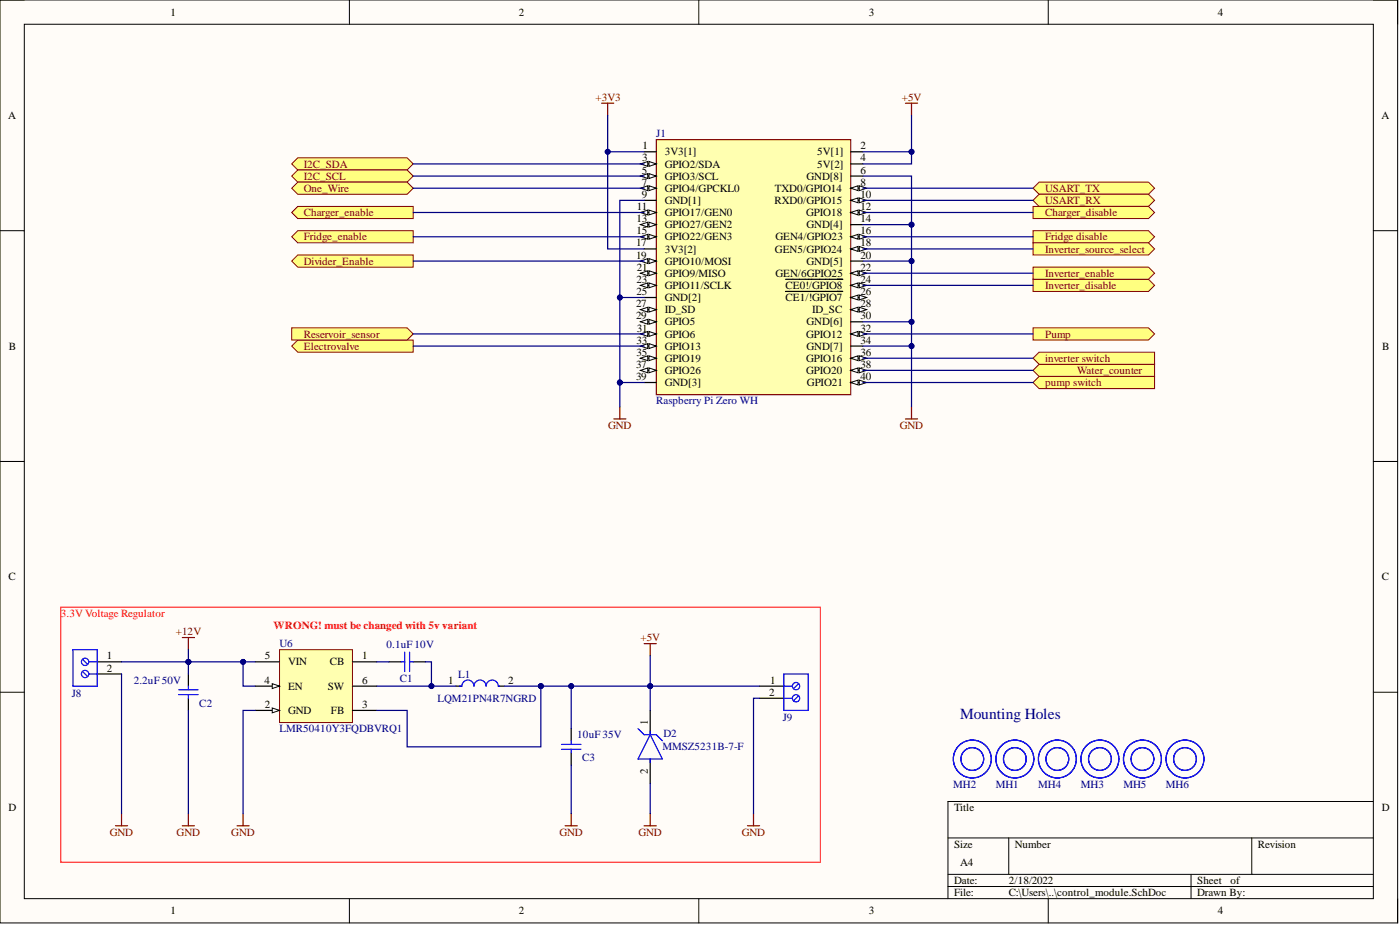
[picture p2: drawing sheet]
<svg xmlns="http://www.w3.org/2000/svg" width="292mm" height="193mm" viewBox="0 0 292 193" stroke-linecap="round" stroke-linejoin="round" font-family="sans-serif">
<defs><g id="words">
<text font-size="3.2" fill="#000080" x="200.3" y="150.1">Mounting Holes</text>
<g font-size="2.3">
<text x="35.6" y="3.3">1</text>
<text x="108.3" y="3.3">2</text>
<text x="181.3" y="3.3">3</text>
<text x="254.1" y="3.3">4</text>
<text x="1.7" y="24.8">A</text>
<text x="288.2" y="24.8">A</text>
<text x="134" y="33.7">3</text>
<text x="134.1" y="31.2">1</text>
<text x="138.7" y="32.4">3V3[1]</text>
<text x="138.7" y="35">GPIO2/SDA</text>
<text x="170.5" y="32.4">5V[1]</text>
<text x="170.5" y="35">5V[2]</text>
<text x="179.5" y="31.2">2</text>
<text x="179.5" y="33.7">4</text>
<text x="133.9" y="36.2">5</text>
<text x="133.9" y="38.8">7</text>
<text x="133.9" y="41.3">9</text>
<text x="138.7" y="37.5">GPIO3/SCL</text>
<text x="138.7" y="40">GPIO4/GPCKL0</text>
<text x="161.7" y="40">TXD0/GPIO14</text>
<text x="168.3" y="37.5">GND[8]</text>
<text x="179.5" y="36.2">6</text>
<text x="179.5" y="38.8">8</text>
<text x="179.5" y="41.3">10</text>
<text x="132.8" y="46.4">13</text>
<text x="132.9" y="43.8">11</text>
<text x="138.7" y="42.6">GND[1]</text>
<text x="138.7" y="45.1">GPIO17/GEN0</text>
<text x="138.7" y="47.6">GPIO27/GEN2</text>
<text x="161.6" y="42.6">RXD0/GPIO15</text>
<text x="168.2" y="45.1">GPIO18</text>
<text x="168.3" y="47.6">GND[4]</text>
<text x="179.5" y="43.8">12</text>
<text x="179.5" y="46.4">14</text>
<text x="132.7" y="51.4">17</text>
<text x="132.7" y="54">19</text>
<text x="132.8" y="48.9">15</text>
<text x="138.7" y="50.2">GPIO22/GEN3</text>
<text x="138.7" y="52.7">3V3[2]</text>
<text x="161.7" y="52.7">GEN5/GPIO24</text>
<text x="161.8" y="50.2">GEN4/GPIO23</text>
<text x="179.5" y="48.9">16</text>
<text x="179.5" y="51.4">18</text>
<text x="179.5" y="54">20</text>
<text x="132.8" y="59">23</text>
<text x="132.9" y="56.5">21</text>
<text x="138.7" y="55.2">GPIO10/MOSI</text>
<text x="138.7" y="57.8">GPIO9/MISO</text>
<text x="161.8" y="57.8">GEN/6GPIO25</text>
<text x="168.3" y="55.2">GND[5]</text>
<text x="179.5" y="56.5">22</text>
<text x="179.5" y="59">24</text>
<text x="132.7" y="64.1">27</text>
<text x="132.8" y="61.6">25</text>
<text x="138.7" y="60.3">GPIO11/SCLK</text>
<text x="138.7" y="62.8">GND[2]</text>
<text x="138.7" y="65.4">ID_SD</text>
<text x="163.9" y="60.3">CE0!/GPIO8</text>
<text x="163.9" y="62.8">CE1/!GPIO7</text>
<text x="169.5" y="65.4">ID_SC</text>
<text x="179.5" y="61.6">26</text>
<text x="179.5" y="64.1">28</text>
<text x="132.7" y="66.6">29</text>
<text x="132.8" y="71.7">33</text>
<text x="132.9" y="69.2">31</text>
<text x="138.7" y="67.9">GPIO5</text>
<text x="138.7" y="70.4">GPIO6</text>
<text x="168.2" y="70.4">GPIO12</text>
<text x="168.3" y="67.9">GND[6]</text>
<text x="179.5" y="66.6">30</text>
<text x="179.5" y="69.2">32</text>
<text x="179.5" y="71.7">34</text>
<text x="1.9" y="73">B</text>
<text x="132.7" y="76.8">37</text>
<text x="132.8" y="74.2">35</text>
<text x="138.7" y="73">GPIO13</text>
<text x="138.7" y="75.5">GPIO19</text>
<text x="168.2" y="75.5">GPIO16</text>
<text x="168.3" y="73">GND[7]</text>
<text x="179.5" y="74.2">36</text>
<text x="179.5" y="76.8">38</text>
<text x="288.4" y="73">B</text>
<text x="132.7" y="79.3">39</text>
<text x="138.7" y="78">GPIO26</text>
<text x="138.7" y="80.6">GND[3]</text>
<text x="168.2" y="78">GPIO20</text>
<text x="168.4" y="80.6">GPIO21</text>
<text x="179.5" y="79.3">40</text>
<text x="1.8" y="121.1">C</text>
<text x="288.3" y="121.1">C</text>
<text x="22.3" y="137.6">1</text>
<text x="55.3" y="137.6">5</text>
<text x="75.6" y="137.6">1</text>
<text x="22.3" y="140.1">2</text>
<text x="55.2" y="142.6">4</text>
<text x="60.1" y="138.8">VIN</text>
<text x="60.1" y="143.9">EN</text>
<text x="68.4" y="143.9">SW</text>
<text x="68.8" y="138.8">CB</text>
<text x="75.6" y="142.6">6</text>
<text x="93.5" y="142.6">1</text>
<text x="106" y="142.6">2</text>
<text x="160.7" y="142.6">1</text>
<text x="55.3" y="147.7">2</text>
<text x="60.1" y="149">GND</text>
<text x="69.1" y="149">FB</text>
<text x="75.6" y="147.7">3</text>
<text x="160.5" y="145.2">2</text>
<text x="135.2" y="151.2" transform="rotate(-90 135.2 151.2)">1</text>
<text x="135.2" y="161.4" transform="rotate(-90 135.2 161.4)">2</text>
<text x="1.8" y="169.2">D</text>
<text x="199.1" y="169.2">Title</text>
<text x="288.3" y="169.2">D</text>
<text x="199.1" y="176.8">Size</text>
<text x="211.7" y="176.8">Number</text>
<text x="262.4" y="176.8">Revision</text>
<text x="199.1" y="184.4">Date:</text>
<text x="200.3" y="180.6">A4</text>
<text x="210.5" y="184.4">2/18/2022</text>
<text x="249.8" y="184.4">Sheet</text>
<text x="256.8" y="184.4">of</text>
<text x="35.6" y="190.8">1</text>
<text x="108.3" y="190.8">2</text>
<text x="181.3" y="190.8">3</text>
<text x="199.1" y="187">File:</text>
<text x="210.5" y="187">C:\Users\..\control_module.SchDoc</text>
<text x="249.8" y="187">Drawn By:</text>
<text x="254.1" y="190.8">4</text>
</g>
<g font-size="2.3" fill="#800000">
<text x="124.3" y="21">+3V3</text>
<text x="188.2" y="21">+5V</text>
<text x="63.4" y="35">I2C_SDA</text>
<text x="63.4" y="37.5">I2C_SCL</text>
<text x="63.4" y="40">One_Wire</text>
<text x="218.1" y="40">USART_TX</text>
<text x="63.4" y="45.1">Charger_enable</text>
<text x="218.1" y="42.6">USART_RX</text>
<text x="218.1" y="45.1">Charger_disable</text>
<text x="63.4" y="50.2">Fridge_enable</text>
<text x="218.1" y="50.2">Fridge disable</text>
<text x="218.1" y="52.7">Inverter_source_select</text>
<text x="63.4" y="55.2">Divider_Enable</text>
<text x="218.1" y="57.8">Inverter_enable</text>
<text x="218.1" y="60.3">Inverter_disable</text>
<text x="63.4" y="70.4">Reservoir_sensor</text>
<text x="218.1" y="70.4">Pump</text>
<text x="63.4" y="73">Electrovalve</text>
<text x="218.1" y="75.5">inverter switch</text>
<text x="218.1" y="80.6">pump switch</text>
<text x="224.7" y="78">Water_counter</text>
<text x="126.9" y="89.4">GND</text>
<text x="187.7" y="89.4">GND</text>
<text x="36.7" y="132.5">+12V</text>
<text x="133.6" y="133.8">+5V</text>
<text x="22.9" y="174.3">GND</text>
<text x="36.9" y="174.3">GND</text>
<text x="48.3" y="174.3">GND</text>
<text x="116.7" y="174.3">GND</text>
<text x="133.2" y="174.3">GND</text>
<text x="154.8" y="174.3">GND</text>
</g>
<g font-size="2.3" fill="#000080">
<text x="136.9" y="28.6">J1</text>
<text x="136.9" y="84.4">Raspberry Pi Zero WH</text>
<text x="58.3" y="135">U6</text>
<text x="80.6" y="135.3">0.1uF 10V</text>
<text x="27.9" y="142.6">2.2uF 50V</text>
<text x="83.4" y="142.4">C1</text>
<text x="95.6" y="141.4">L1</text>
<text x="15" y="145.4">J8</text>
<text x="41.6" y="147.4">C2</text>
<text x="91.3" y="146.4">LQM21PN4R7NGRD</text>
<text x="58.3" y="152.8">LMR50410Y3FQDBVRQ1</text>
<text x="120.4" y="154">10uF 35V</text>
<text x="138.5" y="153.8">D2</text>
<text x="163.3" y="150.5">J9</text>
<text x="121.5" y="158.8">C3</text>
<text x="138.2" y="156.6">MMSZ5231B-7-F</text>
<text x="198.9" y="164.3">MH2</text>
<text x="207.8" y="164.3">MH1</text>
<text x="216.6" y="164.3">MH4</text>
<text x="225.5" y="164.3">MH3</text>
<text x="234.4" y="164.3">MH5</text>
<text x="243.3" y="164.3">MH6</text>
</g>
<g font-size="2.3" fill="#f00">
<text x="12.7" y="128.7">3.3V Voltage Regulator</text>
<text x="57.1" y="131.2">WRONG! must be changed with 5v variant</text>
</g>
</g></defs>
<path d="M0 0h291.6v192.5h-291.6z" fill-rule="evenodd" fill="#fffcf8"/>
<path d="M0 0h291.6v192.5h-291.6z" fill="none" stroke="#000" stroke-width=".21"/>
<path d="M5.1 5.1h281.4v182.4h-281.4z" fill-rule="evenodd" fill="#fffcf8"/>
<g fill="none" stroke="#000" stroke-width=".21">
<path d="M0 0h5.1M72.9 0v5.1M145.8 0v5.1M218.7 0v5.1M286.5 0h5.1v5.1M5.1 5.1h281.4v182.4h-281.4zM0 48.1h5.1M286.5 48.1h5.1M0 96.3h5.1M286.5 96.3h5.1M0 144.4h5.1M286.5 144.4h5.1"/>
<path d="M197.8 174.8h88.7M210.5 174.8v7.6M261.2 174.8v7.6M286.5 167.2h-88.7v20.3M72.9 187.5v5M145.8 187.5v5M197.8 182.4h88.7M197.8 184.9h88.7M218.7 187.5v5M248.5 182.4v5.1M291.6 187.5v5"/>
</g>
<path d="M125.5 21.5h2.6M126.8 21.5v2.6M188.9 21.5h2.5M190.2 21.5v2.6M128.1 87.4h2.5M129.3 84.9v2.5M188.9 87.4h2.5M190.2 84.9v2.5M134.4 134.3h2.5M135.7 134.3v2.5M134.4 172.3h2.5M135.7 169.7v2.6" fill="none" stroke="#800000" stroke-width=".25"/>
<path d="M135.7 148.2v5.1M135.7 158.3v5.1" fill="none" stroke="#000" stroke-width=".25"/>
<path d="M133.1 152l1.3 1.3h2.5l1.3 1.2M135.7 153.3l2.5 5h-5.1zM135.7 152.5v.8M135.7 158.3v.8" fill="none" stroke="#00f" stroke-width=".25"/>
<path d="M136.9 29.1h40.6v53.2h-40.6z" fill-rule="evenodd" fill="#ffffb0"/>
<path d="M136.9 29.1h40.6v53.2h-40.6z" fill="none" stroke="#800000" stroke-width=".25"/>
<path d="M134.4 31.7h2.5M134.4 34.2h2.5" fill="none" stroke="#000" stroke-width=".25"/>
<path d="M135.4 33.7l1.5 .5-1.5 .5z" fill="#f8fcff"/>
<path d="M135.4 33.7l1.5 .5-1.5 .5z" fill="none" stroke="#000" stroke-width=".21"/>
<path d="M133.6 34.2l1.6-.5v1z" fill="#f8fcff"/>
<path d="M133.6 34.2l1.6-.5v1z" fill="none" stroke="#000" stroke-width=".21"/>
<path d="M134.4 36.7h2.5" fill="none" stroke="#000" stroke-width=".25"/>
<path d="M135.4 36.2l1.5 .5-1.5 .5z" fill="#f8fcff"/>
<path d="M135.4 36.2l1.5 .5-1.5 .5z" fill="none" stroke="#000" stroke-width=".21"/>
<path d="M133.6 36.7l1.6-.5v1z" fill="#f8fcff"/>
<path d="M133.6 36.7l1.6-.5v1z" fill="none" stroke="#000" stroke-width=".21"/>
<path d="M134.4 39.3h2.5" fill="none" stroke="#000" stroke-width=".25"/>
<path d="M135.4 38.8l1.5 .5-1.5 .5z" fill="#f8fcff"/>
<path d="M135.4 38.8l1.5 .5-1.5 .5z" fill="none" stroke="#000" stroke-width=".21"/>
<path d="M133.6 39.3l1.6-.5v1z" fill="#f8fcff"/>
<path d="M133.6 39.3l1.6-.5v1z" fill="none" stroke="#000" stroke-width=".21"/>
<path d="M134.4 41.8h2.5M134.4 44.3h2.5" fill="none" stroke="#000" stroke-width=".25"/>
<path d="M135.4 43.8l1.5 .5-1.5 .5z" fill="#f8fcff"/>
<path d="M135.4 43.8l1.5 .5-1.5 .5z" fill="none" stroke="#000" stroke-width=".21"/>
<path d="M133.6 44.3l1.6-.5v1z" fill="#f8fcff"/>
<path d="M133.6 44.3l1.6-.5v1z" fill="none" stroke="#000" stroke-width=".21"/>
<path d="M134.4 46.9h2.5" fill="none" stroke="#000" stroke-width=".25"/>
<path d="M135.4 46.4l1.5 .5-1.5 .5z" fill="#f8fcff"/>
<path d="M135.4 46.4l1.5 .5-1.5 .5z" fill="none" stroke="#000" stroke-width=".21"/>
<path d="M133.6 46.9l1.6-.5v1z" fill="#f8fcff"/>
<path d="M133.6 46.9l1.6-.5v1z" fill="none" stroke="#000" stroke-width=".21"/>
<path d="M134.4 49.4h2.5" fill="none" stroke="#000" stroke-width=".25"/>
<path d="M135.4 48.9l1.5 .5-1.5 .5z" fill="#f8fcff"/>
<path d="M135.4 48.9l1.5 .5-1.5 .5z" fill="none" stroke="#000" stroke-width=".21"/>
<path d="M133.6 49.4l1.6-.5v1z" fill="#f8fcff"/>
<path d="M133.6 49.4l1.6-.5v1z" fill="none" stroke="#000" stroke-width=".21"/>
<path d="M134.4 51.9h2.5M134.4 54.5h2.5" fill="none" stroke="#000" stroke-width=".25"/>
<path d="M135.4 54l1.5 .5-1.5 .5z" fill="#f8fcff"/>
<path d="M135.4 54l1.5 .5-1.5 .5z" fill="none" stroke="#000" stroke-width=".21"/>
<path d="M133.6 54.5l1.6-.5v1z" fill="#f8fcff"/>
<path d="M133.6 54.5l1.6-.5v1z" fill="none" stroke="#000" stroke-width=".21"/>
<path d="M134.4 57h2.5" fill="none" stroke="#000" stroke-width=".25"/>
<path d="M135.4 56.5l1.5 .5-1.5 .5z" fill="#f8fcff"/>
<path d="M135.4 56.5l1.5 .5-1.5 .5z" fill="none" stroke="#000" stroke-width=".21"/>
<path d="M133.6 57l1.6-.5v1z" fill="#f8fcff"/>
<path d="M133.6 57l1.6-.5v1z" fill="none" stroke="#000" stroke-width=".21"/>
<path d="M134.4 59.5h2.5" fill="none" stroke="#000" stroke-width=".25"/>
<path d="M135.4 59l1.5 .5-1.5 .5z" fill="#f8fcff"/>
<path d="M135.4 59l1.5 .5-1.5 .5z" fill="none" stroke="#000" stroke-width=".21"/>
<path d="M133.6 59.5l1.6-.5v1z" fill="#f8fcff"/>
<path d="M133.6 59.5l1.6-.5v1z" fill="none" stroke="#000" stroke-width=".21"/>
<path d="M134.4 62.1h2.5M134.4 64.6h2.5" fill="none" stroke="#000" stroke-width=".25"/>
<path d="M135.4 64.1l1.5 .5-1.5 .5z" fill="#f8fcff"/>
<path d="M135.4 64.1l1.5 .5-1.5 .5z" fill="none" stroke="#000" stroke-width=".21"/>
<path d="M133.6 64.6l1.6-.5v1z" fill="#f8fcff"/>
<path d="M133.6 64.6l1.6-.5v1z" fill="none" stroke="#000" stroke-width=".21"/>
<path d="M134.4 67.1h2.5" fill="none" stroke="#000" stroke-width=".25"/>
<path d="M135.4 66.6l1.5 .5-1.5 .5z" fill="#f8fcff"/>
<path d="M135.4 66.6l1.5 .5-1.5 .5z" fill="none" stroke="#000" stroke-width=".21"/>
<path d="M133.6 67.1l1.6-.5v1z" fill="#f8fcff"/>
<path d="M133.6 67.1l1.6-.5v1z" fill="none" stroke="#000" stroke-width=".21"/>
<path d="M134.4 69.7h2.5" fill="none" stroke="#000" stroke-width=".25"/>
<path d="M135.4 69.2l1.5 .5-1.5 .5z" fill="#f8fcff"/>
<path d="M135.4 69.2l1.5 .5-1.5 .5z" fill="none" stroke="#000" stroke-width=".21"/>
<path d="M133.6 69.7l1.6-.5v1z" fill="#f8fcff"/>
<path d="M133.6 69.7l1.6-.5v1z" fill="none" stroke="#000" stroke-width=".21"/>
<path d="M134.4 72.2h2.5" fill="none" stroke="#000" stroke-width=".25"/>
<path d="M135.4 71.7l1.5 .5-1.5 .5z" fill="#f8fcff"/>
<path d="M135.4 71.7l1.5 .5-1.5 .5z" fill="none" stroke="#000" stroke-width=".21"/>
<path d="M133.6 72.2l1.6-.5v1z" fill="#f8fcff"/>
<path d="M133.6 72.2l1.6-.5v1z" fill="none" stroke="#000" stroke-width=".21"/>
<path d="M134.4 74.7h2.5" fill="none" stroke="#000" stroke-width=".25"/>
<path d="M135.4 74.2l1.5 .5-1.5 .5z" fill="#f8fcff"/>
<path d="M135.4 74.2l1.5 .5-1.5 .5z" fill="none" stroke="#000" stroke-width=".21"/>
<path d="M133.6 74.7l1.6-.5v1z" fill="#f8fcff"/>
<path d="M133.6 74.7l1.6-.5v1z" fill="none" stroke="#000" stroke-width=".21"/>
<path d="M134.4 77.3h2.5" fill="none" stroke="#000" stroke-width=".25"/>
<path d="M135.4 76.8l1.5 .5-1.5 .5z" fill="#f8fcff"/>
<path d="M135.4 76.8l1.5 .5-1.5 .5z" fill="none" stroke="#000" stroke-width=".21"/>
<path d="M133.6 77.3l1.6-.5v1z" fill="#f8fcff"/>
<path d="M133.6 77.3l1.6-.5v1z" fill="none" stroke="#000" stroke-width=".21"/>
<path d="M177.5 31.7h2.5M177.5 34.2h2.5M177.5 36.7h2.5M177.5 39.3h2.5M134.4 79.8h2.5" fill="none" stroke="#000" stroke-width=".25"/>
<path d="M177.5 39.3l1.5-.5v1z" fill="#f8fcff"/>
<path d="M177.5 39.3l1.5-.5v1z" fill="none" stroke="#000" stroke-width=".21"/>
<path d="M179.3 38.8l1.5 .5-1.5 .5z" fill="#f8fcff"/>
<path d="M179.3 38.8l1.5 .5-1.5 .5z" fill="none" stroke="#000" stroke-width=".21"/>
<path d="M177.5 41.8h2.5" fill="none" stroke="#000" stroke-width=".25"/>
<path d="M177.5 41.8l1.5-.5v1z" fill="#f8fcff"/>
<path d="M177.5 41.8l1.5-.5v1z" fill="none" stroke="#000" stroke-width=".21"/>
<path d="M179.3 41.3l1.5 .5-1.5 .5z" fill="#f8fcff"/>
<path d="M179.3 41.3l1.5 .5-1.5 .5z" fill="none" stroke="#000" stroke-width=".21"/>
<path d="M177.5 44.3h2.5" fill="none" stroke="#000" stroke-width=".25"/>
<path d="M177.5 44.3l1.5-.5v1z" fill="#f8fcff"/>
<path d="M177.5 44.3l1.5-.5v1z" fill="none" stroke="#000" stroke-width=".21"/>
<path d="M179.3 43.8l1.5 .5-1.5 .5z" fill="#f8fcff"/>
<path d="M179.3 43.8l1.5 .5-1.5 .5z" fill="none" stroke="#000" stroke-width=".21"/>
<path d="M177.5 46.9h2.5M177.5 49.4h2.5" fill="none" stroke="#000" stroke-width=".25"/>
<path d="M177.5 49.4l1.5-.5v1z" fill="#f8fcff"/>
<path d="M177.5 49.4l1.5-.5v1z" fill="none" stroke="#000" stroke-width=".21"/>
<path d="M179.3 48.9l1.5 .5-1.5 .5z" fill="#f8fcff"/>
<path d="M179.3 48.9l1.5 .5-1.5 .5z" fill="none" stroke="#000" stroke-width=".21"/>
<path d="M177.5 51.9h2.5" fill="none" stroke="#000" stroke-width=".25"/>
<path d="M177.5 51.9l1.5-.5v1z" fill="#f8fcff"/>
<path d="M177.5 51.9l1.5-.5v1z" fill="none" stroke="#000" stroke-width=".21"/>
<path d="M179.3 51.4l1.5 .5-1.5 .5z" fill="#f8fcff"/>
<path d="M179.3 51.4l1.5 .5-1.5 .5z" fill="none" stroke="#000" stroke-width=".21"/>
<path d="M177.5 54.5h2.5M177.5 57h2.5" fill="none" stroke="#000" stroke-width=".25"/>
<path d="M177.5 57l1.5-.5v1z" fill="#f8fcff"/>
<path d="M177.5 57l1.5-.5v1z" fill="none" stroke="#000" stroke-width=".21"/>
<path d="M179.3 56.5l1.5 .5-1.5 .5z" fill="#f8fcff"/>
<path d="M179.3 56.5l1.5 .5-1.5 .5z" fill="none" stroke="#000" stroke-width=".21"/>
<path d="M177.5 59.5h2.5" fill="none" stroke="#000" stroke-width=".25"/>
<path d="M177.5 59.5l1.5-.5v1z" fill="#f8fcff"/>
<path d="M177.5 59.5l1.5-.5v1z" fill="none" stroke="#000" stroke-width=".21"/>
<path d="M179.3 59l1.5 .5-1.5 .5z" fill="#f8fcff"/>
<path d="M179.3 59l1.5 .5-1.5 .5z" fill="none" stroke="#000" stroke-width=".21"/>
<path d="M163.9 58.3h12M177.5 62.1h2.5" fill="none" stroke="#000" stroke-width=".25"/>
<path d="M177.5 62.1l1.5-.5v1z" fill="#f8fcff"/>
<path d="M177.5 62.1l1.5-.5v1z" fill="none" stroke="#000" stroke-width=".21"/>
<path d="M179.3 61.6l1.5 .5-1.5 .5z" fill="#f8fcff"/>
<path d="M179.3 61.6l1.5 .5-1.5 .5z" fill="none" stroke="#000" stroke-width=".21"/>
<path d="M163.9 60.8h11.9M177.5 64.6h2.5" fill="none" stroke="#000" stroke-width=".25"/>
<path d="M177.5 64.6l1.5-.5v1z" fill="#f8fcff"/>
<path d="M177.5 64.6l1.5-.5v1z" fill="none" stroke="#000" stroke-width=".21"/>
<path d="M179.3 64.1l1.5 .5-1.5 .5z" fill="#f8fcff"/>
<path d="M179.3 64.1l1.5 .5-1.5 .5z" fill="none" stroke="#000" stroke-width=".21"/>
<path d="M177.5 67.1h2.5M177.5 69.7h2.5" fill="none" stroke="#000" stroke-width=".25"/>
<path d="M177.5 69.7l1.5-.5v1z" fill="#f8fcff"/>
<path d="M177.5 69.7l1.5-.5v1z" fill="none" stroke="#000" stroke-width=".21"/>
<path d="M179.3 69.2l1.5 .5-1.5 .5z" fill="#f8fcff"/>
<path d="M179.3 69.2l1.5 .5-1.5 .5z" fill="none" stroke="#000" stroke-width=".21"/>
<path d="M177.5 72.2h2.5M177.5 74.7h2.5" fill="none" stroke="#000" stroke-width=".25"/>
<path d="M177.5 74.7l1.5-.5v1z" fill="#f8fcff"/>
<path d="M177.5 74.7l1.5-.5v1z" fill="none" stroke="#000" stroke-width=".21"/>
<path d="M179.3 74.2l1.5 .5-1.5 .5z" fill="#f8fcff"/>
<path d="M179.3 74.2l1.5 .5-1.5 .5z" fill="none" stroke="#000" stroke-width=".21"/>
<path d="M177.5 77.3h2.5" fill="none" stroke="#000" stroke-width=".25"/>
<path d="M177.5 77.3l1.5-.5v1z" fill="#f8fcff"/>
<path d="M177.5 77.3l1.5-.5v1z" fill="none" stroke="#000" stroke-width=".21"/>
<path d="M179.3 76.8l1.5 .5-1.5 .5z" fill="#f8fcff"/>
<path d="M179.3 76.8l1.5 .5-1.5 .5z" fill="none" stroke="#000" stroke-width=".21"/>
<path d="M177.5 79.8h2.5" fill="none" stroke="#000" stroke-width=".25"/>
<path d="M177.5 79.8l1.5-.5v1z" fill="#f8fcff"/>
<path d="M177.5 79.8l1.5-.5v1z" fill="none" stroke="#000" stroke-width=".21"/>
<path d="M179.3 79.3l1.5 .5-1.5 .5z" fill="#f8fcff"/>
<path d="M179.3 79.3l1.5 .5-1.5 .5z" fill="none" stroke="#000" stroke-width=".21"/>
<path d="M60.9 49.4l1.2-1.3h24.1v2.6h-24.1z" fill-rule="evenodd" fill="#ffff80"/>
<path d="M60.9 49.4l1.2-1.3h24.1v2.6h-24.1z" fill="none" stroke="#800000" stroke-width=".21"/>
<path d="M215.5 48.1h24.1l1.3 1.3-1.3 1.3h-24.1z" fill-rule="evenodd" fill="#ffff80"/>
<path d="M215.5 48.1h24.1l1.3 1.3-1.3 1.3h-24.1z" fill="none" stroke="#800000" stroke-width=".21"/>
<path d="M215.5 50.7h24.1l1.3 1.2-1.3 1.3h-24.1z" fill-rule="evenodd" fill="#ffff80"/>
<path d="M215.5 50.7h24.1l1.3 1.2-1.3 1.3h-24.1z" fill="none" stroke="#800000" stroke-width=".21"/>
<path d="M215.5 58.3h24.1l1.3 1.2-1.3 1.3h-24.1z" fill-rule="evenodd" fill="#ffff80"/>
<path d="M215.5 58.3h24.1l1.3 1.2-1.3 1.3h-24.1z" fill="none" stroke="#800000" stroke-width=".21"/>
<path d="M215.5 55.7h24.1l1.3 1.3-1.3 1.3h-24.1z" fill-rule="evenodd" fill="#ffff80"/>
<path d="M215.5 55.7h24.1l1.3 1.3-1.3 1.3h-24.1z" fill="none" stroke="#800000" stroke-width=".21"/>
<path d="M215.5 68.4h24.1l1.3 1.3-1.3 1.2h-24.1z" fill-rule="evenodd" fill="#ffff80"/>
<path d="M215.5 68.4h24.1l1.3 1.3-1.3 1.2h-24.1z" fill="none" stroke="#800000" stroke-width=".21"/>
<path d="M215.5 77.3l1.3-1.3h24.1v2.5h-24.1z" fill-rule="evenodd" fill="#ffff80"/>
<path d="M215.5 77.3l1.3-1.3h24.1v2.5h-24.1z" fill="none" stroke="#800000" stroke-width=".21"/>
<path d="M215.5 79.8l1.3-1.3h24.1v2.6h-24.1z" fill-rule="evenodd" fill="#ffff80"/>
<path d="M215.5 79.8l1.3-1.3h24.1v2.6h-24.1z" fill="none" stroke="#800000" stroke-width=".21"/>
<path d="M215.5 74.7l1.3-1.2h24.1v2.5h-24.1z" fill-rule="evenodd" fill="#ffff80"/>
<path d="M215.5 74.7l1.3-1.2h24.1v2.5h-24.1z" fill="none" stroke="#800000" stroke-width=".21"/>
<path d="M60.9 34.2l1.2-1.3h22.8l1.3 1.3-1.3 1.3h-22.8z" fill-rule="evenodd" fill="#ffff80"/>
<path d="M60.9 34.2l1.2-1.3h22.8l1.3 1.3-1.3 1.3h-22.8z" fill="none" stroke="#800000" stroke-width=".21"/>
<path d="M60.9 36.7l1.2-1.2h22.8l1.3 1.2-1.3 1.3h-22.8z" fill-rule="evenodd" fill="#ffff80"/>
<path d="M60.9 36.7l1.2-1.2h22.8l1.3 1.2-1.3 1.3h-22.8z" fill="none" stroke="#800000" stroke-width=".21"/>
<path d="M60.9 39.3l1.2-1.3h22.8l1.3 1.3-1.3 1.2h-22.8z" fill-rule="evenodd" fill="#ffff80"/>
<path d="M60.9 39.3l1.2-1.3h22.8l1.3 1.3-1.3 1.2h-22.8z" fill="none" stroke="#800000" stroke-width=".21"/>
<path d="M215.5 39.3l1.3-1.3h22.8l1.3 1.3-1.3 1.2h-22.8z" fill-rule="evenodd" fill="#ffff80"/>
<path d="M215.5 39.3l1.3-1.3h22.8l1.3 1.3-1.3 1.2h-22.8z" fill="none" stroke="#800000" stroke-width=".21"/>
<path d="M215.5 41.8l1.3-1.3h22.8l1.3 1.3-1.3 1.3h-22.8z" fill-rule="evenodd" fill="#ffff80"/>
<path d="M215.5 41.8l1.3-1.3h22.8l1.3 1.3-1.3 1.3h-22.8z" fill="none" stroke="#800000" stroke-width=".21"/>
<path d="M38 133h2.6M39.3 133v2.5M38 172.3h2.6M39.3 169.7v2.6M49.4 172.3h2.6M50.7 169.7v2.6M117.9 172.3h2.5M119.2 169.7v2.6" fill="none" stroke="#800000" stroke-width=".25"/>
<path d="M12.7 126.7h158.5v53.2h-158.5z" fill="none" stroke="#f00" stroke-width=".21"/>
<path d="M60.9 54.5l1.2-1.3h24.1v2.5h-24.1z" fill-rule="evenodd" fill="#ffff80"/>
<path d="M60.9 54.5l1.2-1.3h24.1v2.5h-24.1z" fill="none" stroke="#800000" stroke-width=".21"/>
<path d="M215.5 43.1h24.1l1.3 1.2-1.3 1.3h-24.1z" fill-rule="evenodd" fill="#ffff80"/>
<path d="M215.5 43.1h24.1l1.3 1.2-1.3 1.3h-24.1z" fill="none" stroke="#800000" stroke-width=".21"/>
<path d="M60.9 44.3l1.2-1.2h24.1v2.5h-24.1z" fill-rule="evenodd" fill="#ffff80"/>
<path d="M60.9 44.3l1.2-1.2h24.1v2.5h-24.1z" fill="none" stroke="#800000" stroke-width=".21"/>
<path d="M81.1 138.1h2.6M86.2 138.1h2.6M39.3 140.6v2.5M39.3 145.7v2.5M95.1 143.1h1.3M104 143.1h1.2M119.2 152v2.5M119.2 157.1v2.5" fill="none" stroke="#000" stroke-width=".25"/>
<g fill="none" stroke="#00f" stroke-width=".25">
<path d="M83.7 138.1h.7M84.4 136v4.1M85.5 136v4.1M85.5 138.1h.7M37.3 143.9h4M37.3 144.9h4M39.3 143.1v.8M39.3 144.9v.8M95.9 143.1h.5a1.27 1.27 0 0 1 1.2-1.2 1.27 1.27 0 0 1 1.3 1.2 1.27 1.27 0 0 1 1.3-1.2 1.27 1.27 0 0 1 1.2 1.2 1.27 1.27 0 0 1 1.3-1.2 1.27 1.27 0 0 1 1.3 1.2h.2M117.2 156.3h4M117.2 155.3h4M119.2 154.5v.8"/>
<path d="M119.2 156.3v.8"/>
</g>
<path d="M58.3 135.5h15.2v15.2h-15.2z" fill-rule="evenodd" fill="#ffffb0"/>
<path d="M58.3 135.5h15.2v15.2h-15.2z" fill="none" stroke="#800000" stroke-width=".21"/>
<path d="M53.3 138.1h5M73.5 138.1h5.1M53.3 143.1h5M73.5 148.2h5.1M73.5 143.1h5.1" fill="none" stroke="#000" stroke-width=".25"/>
<path d="M56.8 142.6l1.5 .5-1.5 .5z" fill="#f8fcff"/>
<path d="M56.8 142.6l1.5 .5-1.5 .5z" fill="none" stroke="#000" stroke-width=".21"/>
<path d="M53.3 148.2h5" fill="none" stroke="#000" stroke-width=".25"/>
<path d="M56.8 147.7l1.5 .5-1.5 .5z" fill="#f8fcff"/>
<path d="M56.8 147.7l1.5 .5-1.5 .5z" fill="none" stroke="#000" stroke-width=".21"/>
<path d="M20.3 138.1h5.1M20.3 140.6h5.1" fill="none" stroke="#000" stroke-width=".25"/>
<circle cx="17.8" cy="138.1" r=".76" fill="#fff"/>
<g fill="none" stroke="#00f" stroke-width=".25">
<path d="M17.2 137.5l1.1 1.1"/>
<circle cx="17.8" cy="138.1" r=".76"/>
</g>
<circle cx="17.8" cy="140.6" r=".76" fill="#fff"/>
<g fill="none" stroke="#00f" stroke-width=".25">
<path d="M15.2 135.5h5.1v7.6h-5.1zM18.5 138.1h1.8M17.2 140.1l1.1 1M18.5 140.6h1.8"/>
<circle cx="17.8" cy="140.6" r=".76"/>
</g>
<path d="M24.1 172.3h2.5M25.4 169.7v2.6" fill="none" stroke="#800000" stroke-width=".25"/>
<path d="M158.5 143.1h5.1M158.5 145.7h5.1" fill="none" stroke="#000" stroke-width=".25"/>
<circle cx="166.1" cy="143.1" r=".76" fill="#fff"/>
<g fill="none" stroke="#00f" stroke-width=".25">
<path d="M166.6 142.6l-1 1.1"/>
<circle cx="166.1" cy="143.1" r=".76"/>
</g>
<circle cx="166.1" cy="145.7" r=".76" fill="#fff"/>
<g fill="none" stroke="#00f" stroke-width=".25">
<path d="M163.6 143.1h1.7M163.6 145.7h1.7M163.6 140.6h5v7.6h-5zM166.6 145.1l-1 1.1"/>
<circle cx="166.1" cy="145.7" r=".76"/>
</g>
<path d="M155.9 172.3h2.6M157.2 169.7v2.6" fill="none" stroke="#800000" stroke-width=".25"/>
<path d="M60.9 72.2l1.2-1.3h24.1v2.6h-24.1z" fill-rule="evenodd" fill="#ffff80"/>
<path d="M60.9 72.2l1.2-1.3h24.1v2.6h-24.1z" fill="none" stroke="#800000" stroke-width=".21"/>
<path d="M60.9 68.4h24l1.3 1.3-1.3 1.2h-24z" fill-rule="evenodd" fill="#ffff80"/>
<path d="M60.9 68.4h24l1.3 1.3-1.3 1.2h-24z" fill="none" stroke="#800000" stroke-width=".21"/>
<g fill="none" stroke="#00f" stroke-width=".25">
<circle cx="202.9" cy="158.3" r="4"/>
<circle cx="202.9" cy="158.3" r="2.37"/>
<circle cx="211.7" cy="158.3" r="4"/>
<circle cx="211.7" cy="158.3" r="2.37"/>
<circle cx="220.6" cy="158.3" r="4"/>
<circle cx="220.6" cy="158.3" r="2.37"/>
<circle cx="229.5" cy="158.3" r="4"/>
<circle cx="229.5" cy="158.3" r="2.37"/>
<circle cx="238.4" cy="158.3" r="4"/>
<circle cx="238.4" cy="158.3" r="2.37"/>
<circle cx="247.2" cy="158.3" r="4"/>
<circle cx="247.2" cy="158.3" r="2.37"/>
</g>
<path d="M25.4 138.1h13.9M135.7 163.4v6.3" fill="none" stroke="#000080" stroke-width=".25"/>
<circle cx="39.3" cy="138.1" r=".51" fill="#000080"/>
<circle cx="39.3" cy="138.1" r=".51" fill="none" stroke="#000080" stroke-width=".21"/>
<path d="M50.7 138.1h-11.4v2.5" fill="none" stroke="#000080" stroke-width=".25"/>
<circle cx="39.3" cy="138.1" r=".51" fill="#000080"/>
<circle cx="39.3" cy="138.1" r=".51" fill="none" stroke="#000080" stroke-width=".21"/>
<circle cx="50.7" cy="138.1" r=".51" fill="#000080"/>
<circle cx="50.7" cy="138.1" r=".51" fill="none" stroke="#000080" stroke-width=".21"/>
<path d="M53.3 138.1h-2.6v5h2.6M53.3 148.2h-2.6v21.5" fill="none" stroke="#000080" stroke-width=".25"/>
<circle cx="50.7" cy="138.1" r=".51" fill="#000080"/>
<circle cx="50.7" cy="138.1" r=".51" fill="none" stroke="#000080" stroke-width=".21"/>
<path d="M112.8 143.1v12.7h-27.9v-7.6h-6.3" fill="none" stroke="#000080" stroke-width=".25"/>
<circle cx="112.8" cy="143.1" r=".51" fill="#000080"/>
<circle cx="112.8" cy="143.1" r=".51" fill="none" stroke="#000080" stroke-width=".21"/>
<path d="M78.6 143.1h16.5" fill="none" stroke="#000080" stroke-width=".25"/>
<circle cx="90" cy="143.1" r=".51" fill="#000080"/>
<circle cx="90" cy="143.1" r=".51" fill="none" stroke="#000080" stroke-width=".21"/>
<path d="M86.2 39.3h48.2M86.2 36.7h48.2M86.2 34.2h48.2M86.2 54.5h48.2M86.2 49.4h48.2M86.2 44.3h48.2M86.2 72.2h48.2M86.2 69.7h48.2M78.6 138.1h2.5M88.8 138.1h1.2v5" fill="none" stroke="#000080" stroke-width=".25"/>
<circle cx="90" cy="143.1" r=".51" fill="#000080"/>
<circle cx="90" cy="143.1" r=".51" fill="none" stroke="#000080" stroke-width=".21"/>
<path d="M105.2 143.1h7.6" fill="none" stroke="#000080" stroke-width=".25"/>
<circle cx="112.8" cy="143.1" r=".51" fill="#000080"/>
<circle cx="112.8" cy="143.1" r=".51" fill="none" stroke="#000080" stroke-width=".21"/>
<path d="M112.8 143.1h22.9" fill="none" stroke="#000080" stroke-width=".25"/>
<circle cx="112.8" cy="143.1" r=".51" fill="#000080"/>
<circle cx="112.8" cy="143.1" r=".51" fill="none" stroke="#000080" stroke-width=".21"/>
<circle cx="119.2" cy="143.1" r=".51" fill="#000080"/>
<circle cx="119.2" cy="143.1" r=".51" fill="none" stroke="#000080" stroke-width=".21"/>
<circle cx="135.7" cy="143.1" r=".51" fill="#000080"/>
<circle cx="135.7" cy="143.1" r=".51" fill="none" stroke="#000080" stroke-width=".21"/>
<path d="M134.4 31.7h-7.6v20.2h7.6" fill="none" stroke="#000080" stroke-width=".25"/>
<circle cx="126.8" cy="31.7" r=".51" fill="#000080"/>
<circle cx="126.8" cy="31.7" r=".51" fill="none" stroke="#000080" stroke-width=".21"/>
<path d="M129.3 79.8h5.1" fill="none" stroke="#000080" stroke-width=".25"/>
<circle cx="129.3" cy="79.8" r=".51" fill="#000080"/>
<circle cx="129.3" cy="79.8" r=".51" fill="none" stroke="#000080" stroke-width=".21"/>
<path d="M134.4 41.8h-5.1v20.3h5.1" fill="none" stroke="#000080" stroke-width=".25"/>
<circle cx="129.3" cy="62.1" r=".51" fill="#000080"/>
<circle cx="129.3" cy="62.1" r=".51" fill="none" stroke="#000080" stroke-width=".21"/>
<path d="M135.7 143.1h22.8" fill="none" stroke="#000080" stroke-width=".25"/>
<circle cx="135.7" cy="143.1" r=".51" fill="#000080"/>
<circle cx="135.7" cy="143.1" r=".51" fill="none" stroke="#000080" stroke-width=".21"/>
<path d="M180 72.2h10.2v12.7M180 79.8h35.5M180 77.3h35.5M180 74.7h35.5M158.5 145.7h-1.3v24" fill="none" stroke="#000080" stroke-width=".25"/>
<circle cx="190.2" cy="72.2" r=".51" fill="#000080"/>
<circle cx="190.2" cy="72.2" r=".51" fill="none" stroke="#000080" stroke-width=".21"/>
<path d="M180 67.1h10.2v5.1M180 69.7h35.5" fill="none" stroke="#000080" stroke-width=".25"/>
<circle cx="190.2" cy="72.2" r=".51" fill="#000080"/>
<circle cx="190.2" cy="72.2" r=".51" fill="none" stroke="#000080" stroke-width=".21"/>
<circle cx="190.2" cy="67.1" r=".51" fill="#000080"/>
<circle cx="190.2" cy="67.1" r=".51" fill="none" stroke="#000080" stroke-width=".21"/>
<path d="M180 54.5h10.2v12.6M180 59.5h35.5M180 57h35.5" fill="none" stroke="#000080" stroke-width=".25"/>
<circle cx="190.2" cy="54.5" r=".51" fill="#000080"/>
<circle cx="190.2" cy="54.5" r=".51" fill="none" stroke="#000080" stroke-width=".21"/>
<circle cx="190.2" cy="67.1" r=".51" fill="#000080"/>
<circle cx="190.2" cy="67.1" r=".51" fill="none" stroke="#000080" stroke-width=".21"/>
<path d="M180 46.9h10.2v7.6M180 51.9h35.5M180 49.4h35.5" fill="none" stroke="#000080" stroke-width=".25"/>
<circle cx="190.2" cy="46.9" r=".51" fill="#000080"/>
<circle cx="190.2" cy="46.9" r=".51" fill="none" stroke="#000080" stroke-width=".21"/>
<circle cx="190.2" cy="54.5" r=".51" fill="#000080"/>
<circle cx="190.2" cy="54.5" r=".51" fill="none" stroke="#000080" stroke-width=".21"/>
<path d="M180 36.7h10.2v10.2M180 39.3h35.5M180 44.3h35.5M180 41.8h35.5" fill="none" stroke="#000080" stroke-width=".25"/>
<circle cx="190.2" cy="46.9" r=".51" fill="#000080"/>
<circle cx="190.2" cy="46.9" r=".51" fill="none" stroke="#000080" stroke-width=".21"/>
<path d="M190.2 31.7v2.5h-10.2" fill="none" stroke="#000080" stroke-width=".25"/>
<circle cx="190.2" cy="31.7" r=".51" fill="#000080"/>
<circle cx="190.2" cy="31.7" r=".51" fill="none" stroke="#000080" stroke-width=".21"/>
<path d="M190.2 24.1v7.6h-10.2" fill="none" stroke="#000080" stroke-width=".25"/>
<circle cx="190.2" cy="31.7" r=".51" fill="#000080"/>
<circle cx="190.2" cy="31.7" r=".51" fill="none" stroke="#000080" stroke-width=".21"/>
<path d="M39.3 135.5v2.6M25.4 140.6v29.1M39.3 148.2v21.5" fill="none" stroke="#000080" stroke-width=".25"/>
<circle cx="39.3" cy="138.1" r=".51" fill="#000080"/>
<circle cx="39.3" cy="138.1" r=".51" fill="none" stroke="#000080" stroke-width=".21"/>
<path d="M119.2 143.1v8.9M119.2 159.6v10.1" fill="none" stroke="#000080" stroke-width=".25"/>
<circle cx="119.2" cy="143.1" r=".51" fill="#000080"/>
<circle cx="119.2" cy="143.1" r=".51" fill="none" stroke="#000080" stroke-width=".21"/>
<path d="M126.8 24.1v7.6" fill="none" stroke="#000080" stroke-width=".25"/>
<circle cx="126.8" cy="31.7" r=".51" fill="#000080"/>
<circle cx="126.8" cy="31.7" r=".51" fill="none" stroke="#000080" stroke-width=".21"/>
<path d="M129.3 79.8v5.1" fill="none" stroke="#000080" stroke-width=".25"/>
<circle cx="129.3" cy="79.8" r=".51" fill="#000080"/>
<circle cx="129.3" cy="79.8" r=".51" fill="none" stroke="#000080" stroke-width=".21"/>
<path d="M129.3 62.1v17.7" fill="none" stroke="#000080" stroke-width=".25"/>
<circle cx="129.3" cy="62.1" r=".51" fill="#000080"/>
<circle cx="129.3" cy="62.1" r=".51" fill="none" stroke="#000080" stroke-width=".21"/>
<circle cx="129.3" cy="79.8" r=".51" fill="#000080"/>
<circle cx="129.3" cy="79.8" r=".51" fill="none" stroke="#000080" stroke-width=".21"/>
<path d="M135.7 136.8v11.4" fill="none" stroke="#000080" stroke-width=".25"/>
<circle cx="135.7" cy="143.1" r=".51" fill="#000080"/>
<circle cx="135.7" cy="143.1" r=".51" fill="none" stroke="#000080" stroke-width=".21"/>
<use href="#words"/>
</svg>
